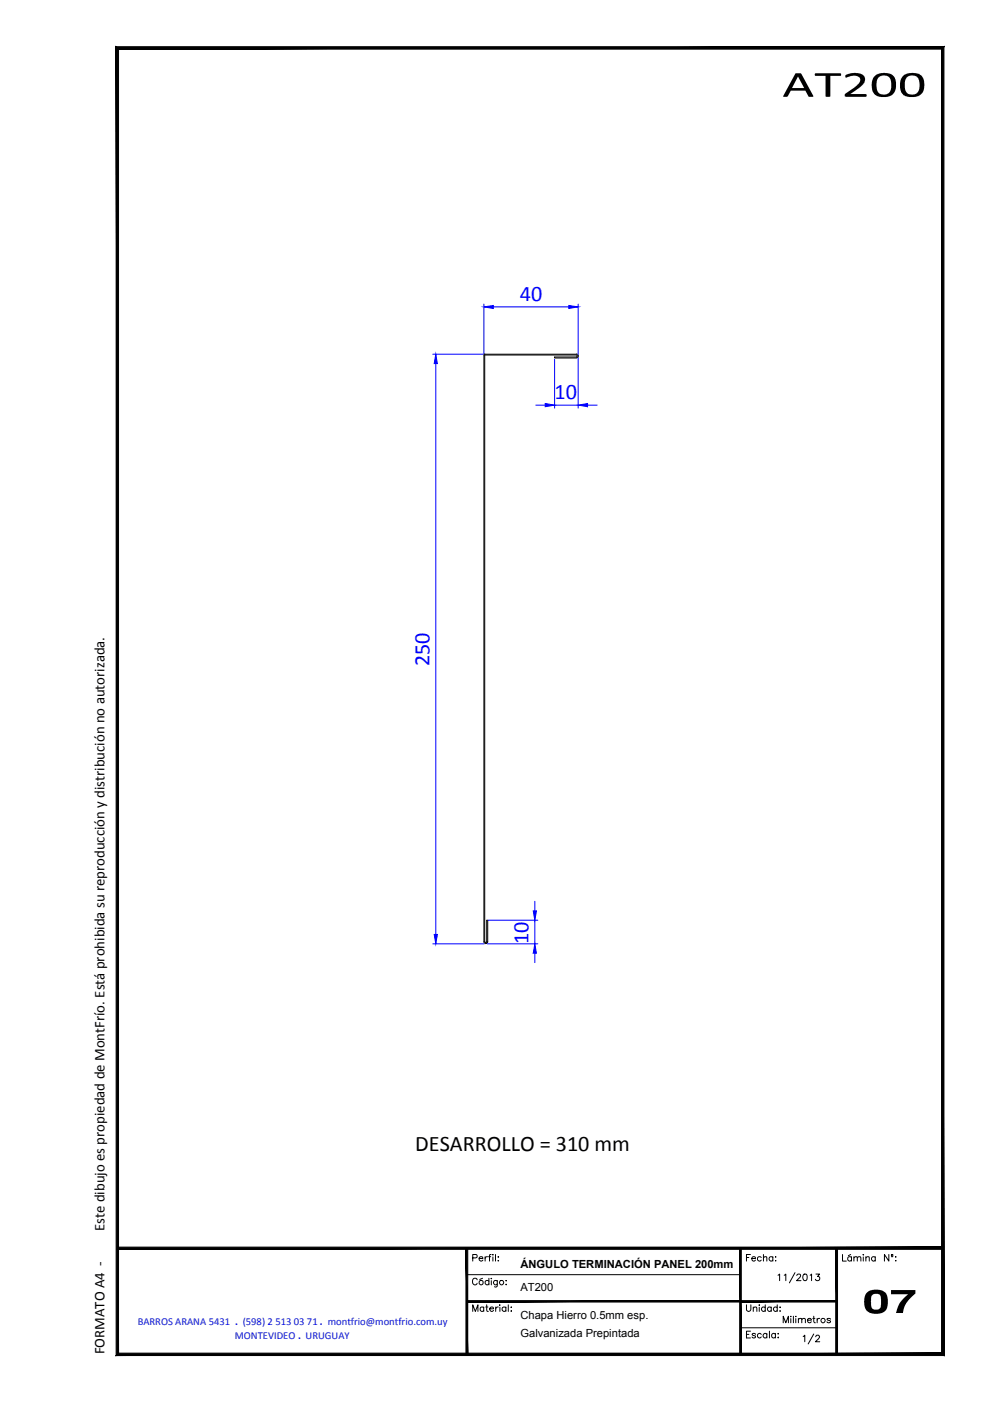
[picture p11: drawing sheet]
<svg xmlns="http://www.w3.org/2000/svg" width="210mm" height="297mm" viewBox="0 0 210 297" stroke-linecap="round" stroke-linejoin="round" font-family="sans-serif">
<defs><g id="words">
<g font-size="4.7" fill="#00f">
<text x="110.2" y="63.8">40</text>
<text x="117.6" y="84.6">10</text>
<text x="91.1" y="141.2" transform="rotate(-90 91.1 141.2)">250</text>
<text x="112.1" y="200.1" transform="rotate(-90 112.1 200.1)">10</text>
</g>
<text font-size="4.7" x="88" y="244.1">DESARROLLO = 310 mm</text>
<g font-size="3.1">
<text x="22.1" y="261" transform="rotate(-90 22.1 261)">Este dibujo es propiedad de MontFrío. Está prohibida su reproducción y distribución no autorizada.</text>
<text x="22.1" y="287.1" transform="rotate(-90 22.1 287.1)">FORMATO A4 -</text>
</g>
<g font-size="2.4">
<text x="110.3" y="268.9">ÁNGULO TERMINACIÓN PANEL 200mm</text>
<text x="110.3" y="273.8">AT200</text>
<text x="110.3" y="279.7">Chapa Hierro 0.5mm esp.</text>
<text x="110.3" y="283.5">Galvanizada Prepintada</text>
</g>
<g font-size="2.2" fill="#0012ba">
<text x="29.2" y="281">BARROS ARANA 5431 . (598) 2 513 03 71 . montfrio@montfrio.com.uy</text>
<text x="49.8" y="283.8">MONTEVIDEO . URUGUAY</text>
</g>
</g></defs>
<g fill="none" stroke="#000" stroke-width=".21">
<path d="M102.8 75.1h19.4M102.8 75.1l-.2 .1v124.5a.4 .4 0 0 0 .4 .4 .4 .4 0 0 0 .4-.4v-4.6h-.2v4.6l-.2 .2-.2-.2M122.2 75.7h-4.6v.2h4.6M122.2 75.3h-19.4v124.4M122.2 75.1a.4 .4 0 0 1 .4 .4 .4 .4 0 0 1-.4 .4M122.2 75.3l.2 .2-.2 .1M99 270.3h58M100.2 278v-1.4l.6 1.4 .5-1.4v1.4M100.2 266.7l.9-.1v-.5l-.9-.1v1.4M101.2 271.4a.5 .5 0 0 0-.6-.4 .5 .5 0 0 0-.4 .5v.4a.5 .5 0 0 0 .4 .5 .5 .5 0 0 0 .6-.3M101.6 266.8h.8a.46 .46 0 0 0-.5-.3 .46 .46 0 0 0-.4 .4 .46 .46 0 0 0 .4 .5l.5-.2M102.3 271l-.6 .3"/>
<path d="M102.6 277.3a.43 .43 0 0 0-.7-.1 .43 .43 0 0 0 0 .7 .43 .43 0 0 0 .7-.1M102.6 277.1v.9M102.9 266.4v1M103 277.1h.4M103.2 276.6v1.4h.3M103.4 266.4l-.5 .2v.2M103.6 266.4h.4M103.7 271.7a.45 .45 0 0 0-.7-.1 .45 .45 0 0 0 0 .7 .45 .45 0 0 0 .7-.1M103.7 271v1.4M103.8 277.5h.8a.42 .42 0 0 0-.6-.3 .42 .42 0 0 0-.1 .6l.3 .2 .4-.2M104.1 266h-.3v1.4M104.2 271v.1z"/>
<path d="M104.2 271.5v.9M104.5 266v.1zM104.5 266.5v.9M105.1 266v1.4M105.1 277.1v.9M105.4 271.5v1.3l-.2 .1-.4-.1M105.4 271.7a.45 .45 0 0 0-.6-.1 .45 .45 0 0 0 0 .7 .45 .45 0 0 0 .6-.1M105.6 266.5h.1zM105.6 267.3h.1zM105.6 277.1a.43 .43 0 0 0-.5 .4M105.9 276.7h.1zM106 277.2v.8"/>
<path d="M107.3 277.3a.45 .45 0 0 0-.7-.1 .45 .45 0 0 0 0 .7 .45 .45 0 0 0 .7-.1M107.3 271.5h.1zM107.3 272.3h.1zM107.3 277.1v.9M107.8 276.6v1.4M108.3 277.2h.1zM108.3 278h.1zM158.3 276.6v1.2l.4 .2h.3l.2-.4v-1M158.3 266.6h.5M159.1 266h-.8v1.4M159.4 266.8h.8a.42 .42 0 0 0-.6-.3 .42 .42 0 0 0-.1 .7l.2 .2 .5-.2M159.7 277.4l.3-.3 .4 .1 .1 .8"/>
<path d="M159.7 277.1v.9M161 276.6v.2zM161 277.2v.8M161.4 266.6a.45 .45 0 0 0-.7 0 .45 .45 0 0 0 0 .6 .45 .45 0 0 0 .7 0M161.9 266.7l.3-.3 .3 .1 .1 .9M161.9 266v1.4M162.2 277.3a.45 .45 0 0 0-.6-.1 .45 .45 0 0 0 0 .7 .45 .45 0 0 0 .6-.1M162.2 276.6v1.4M163.5 277.3a.45 .45 0 0 0-.6-.1 .45 .45 0 0 0 0 .7 .45 .45 0 0 0 .6-.1M163.5 277.1v.9M163.9 266.6a.45 .45 0 0 0-.7 0 .45 .45 0 0 0 0 .6 .45 .45 0 0 0 .7 0M163.9 266.4v1"/>
<path d="M164.4 266.5h.1zM164.5 267.3v.1zM164.8 277.3a.45 .45 0 0 0-.7-.1 .45 .45 0 0 0 0 .7 .45 .45 0 0 0 .7-.1M164.8 276.6v1.4M165 270.4l.3-.3v1.4M165.3 277.2h.2zM165.3 278h.2zM166.3 270.4l.3-.3v1.4M167.7 279.1v.1zM167.7 279.6v.9M168.2 279.1v1.4M168.6 269.8l-1.2 2.2"/>
<path d="M168.7 279.1v.1zM168.7 279.6v.9M168.9 270.4l.2-.2 .4-.1 .2 .4-.8 1h.9M169.3 279.8l.3-.3 .4 .1v.9M169.3 279.5v1M170 279.8l.3-.3 .4 .1 .1 .9M170.4 270.2l.4-.1a.77 .77 0 0 1 .3 .8 .77 .77 0 0 1-.5 .6 .89 .89 0 0 1-.2-1.3zM171.2 279.9h.8a.45 .45 0 0 0-.7-.3 .45 .45 0 0 0 .1 .8l.3 .1 .3-.3M171.8 270.4l.3-.3v1.4M172.3 279.5h.5M172.5 279.1v1.1l.4 .3M173 270.1h.8l-.5 .5a.47 .47 0 0 1 .5 .5 .47 .47 0 0 1-.4 .5 .47 .47 0 0 1-.5-.4"/>
<path d="M173.3 279.5v1M173.8 279.5a.43 .43 0 0 0-.5 .4M176.1 279.7l-.3-.2-.4 .1v.2l.6 .2 .1 .2-.3 .3-.5-.3M178.6 266v1.4h.8M180.4 266l-.5 .2M180.5 266.6a.45 .45 0 0 0-.6 0 .45 .45 0 0 0 0 .6 .45 .45 0 0 0 .6 0M180.5 266.4v1M181 266.7l.4-.3 .3 .1 .1 .9M181 266.4v1M181.8 266.7l.3-.3 .3 .1 .1 .9M183 266v.1zM183 266.5v.9"/>
<path d="M183.6 266.7l.3-.3 .4 .1v.9M183.6 266.4v1M185.6 266.6a.45 .45 0 0 0-.7 0 .45 .45 0 0 0 0 .6 .45 .45 0 0 0 .7 0M185.6 266.4v1M188.5 266v1.4l-1-1.4v1.4M189 266.4h.3M189.9 266.5h.1zM189.9 267.3h.1zM157 281.5h20.4M158.3 282.9h.5M159.1 282.2h-.8v1.5h.8M160.2 282.9a.4 .4 0 0 0-.4-.2 .4 .4 0 0 0-.3 .2l.6 .4 .1 .2a.4 .4 0 0 1-.4 .2 .4 .4 0 0 1-.3-.2"/>
<path d="M161.4 282.9a.45 .45 0 0 0-.7 0 .45 .45 0 0 0 0 .6 .45 .45 0 0 0 .7 0M162.6 282.9a.45 .45 0 0 0-.7 0 .45 .45 0 0 0 0 .6 .45 .45 0 0 0 .7 0M162.6 282.7v1M163.1 282.2v1.5M164.4 282.9a.45 .45 0 0 0-.7 0 .45 .45 0 0 0 0 .6 .45 .45 0 0 0 .7 0M164.4 282.7v1M164.9 282.8h.1zM164.9 283.6h.1zM166.1 280.5v-1.4l.5 1.4 .6-1.4v1.4M170.3 283.4l.3-.3v1.4M172.5 282.8l-1.1 2.1M173 283.4l.2-.3h.3l.3 .4-.9 1h.9"/>
<circle cx="102" cy="271.9" r=".46"/>
<circle cx="106.3" cy="271.9" r=".45"/>
<circle cx="174.5" cy="280" r=".45"/>
<circle cx="189.2" cy="266.2" r=".18"/>
</g>
<g fill="none" stroke="#00f" stroke-width=".21">
<path d="M91.8 75.1h10.7M92.4 77.1v121M102.6 64.5v10.5M104.6 65.1h16M117.6 76.2v10.3M122.6 64.5v10.7M122.6 75.8v10.7M113.6 85.9h2M117.6 85.9h5M124.6 85.9h2M103.5 195.1h10.5M113.4 191.1v2"/>
<path d="M113.4 195.1v5M91.8 200.1h10.9M103.3 200.1h10.7M113.4 202.1v2"/>
</g>
<g fill="#00f" stroke="#00f" stroke-width=".21">
<path d="M92.1 198.1h.6l-.3 2z"/>
<path d="M92.4 75.1l.3 2h-.6z"/>
<path d="M102.6 65.1l2-.3v.6z"/>
<path d="M120.6 64.8l2 .3-2 .3z"/>
<path d="M115.6 85.6l2 .3-2 .3z"/>
<path d="M122.6 85.9l2-.3v.6z"/>
<path d="M113.1 193.1h.6l-.3 2z"/>
<path d="M113.4 200.1l.3 2h-.6z"/>
</g>
<g fill="#000">
<path d="M172.9 15.5h5.3l.1 .2-.1 .4h-2.1l-.1 4.4h-.8l-.2-.1v-4.3h-2.1l-.2-.1zM179.4 15.9l1.2-.4h.9a1.52 1.52 0 0 1 1.9 1.5l-.2 .6-.4 .5-2.5 1.8h3.2l.3 .2-.1 .3-4.3 .1a.38 .38 0 0 1-.3-.3 .38 .38 0 0 1 .2-.4l1.9-1.3 .8-.8a.97 .97 0 0 0 .3-1.2 .97 .97 0 0 0-1.2-.5l-1.8 .5-.1-.5zM188.9 273.5h5.2v.8l-1.3 1.1-.7 1-.5 1.1-.1 .9-1.5-.1 .8-2.1 1.7-1.8h-3.6z"/>
<path d="M185.5 16l.9-.4 1.5-.1a2.19 2.19 0 0 1 2.1 2.7l-.2 1-.4 .7a3.2 3.2 0 0 1-4.1-.1l-.4-.8-.1-1.2 .3-1.1zM186.4 16.3l-.5 1v1.5a1.45 1.45 0 0 0 2 1.2 1.98 1.98 0 0 0 1.1-2.3l-.1-.6a1.54 1.54 0 0 0-2.5-.8z"/>
<path d="M191.5 16.1l.9-.5 1.4-.1a2.2 2.2 0 0 1 2.1 2.8l-.1 .9a2.72 2.72 0 0 1-3.5 1.2 2.35 2.35 0 0 1-1.4-2.9l.1-.7zM192.2 16.4l-.4 1 .1 1.3a1.58 1.58 0 0 0 1.9 1.3 1.58 1.58 0 0 0 1.2-1.9l-.1-1a1.58 1.58 0 0 0-2.7-.7z"/>
<path d="M168.6 15.6l1.1-.1 .2 .2 2.5 4.6a.32 .32 0 0 1-.2 .3 .32 .32 0 0 1-.3-.1h-.5l-.6-1.3h-3.1l-.7 1.2h-1zM169.2 16.2l-1.3 2.5h2.6z"/>
<path d="M183.9 274l1.1-.5 1.2-.1 .8 .2 .7 .5 .5 .9v1.5l-.2 1-.6 .7-.9 .3-1.2 .1-.8-.2-.9-.7-.3-.8-.1-1 .2-1.2zM185 274.5l-.3 .7v1.6a1.08 1.08 0 0 0 1.4 .9 1.08 1.08 0 0 0 .7-1.4v-1.1a.97 .97 0 0 0-1.5-.8z"/>
</g>
<g fill="#000" stroke="#000" stroke-width=".21">
<path d="M24.6 9.9l.5 .5 175-.5zM25.1 10.4l175-.5-.5 .5zM200.1 9.9l-.5 .5 .5 277zM199.6 10.4l.5 277-.5-.5zM24.6 287.4h175.5l-.5-.5zM24.6 287.4l.5-.5h174.5zM24.6 9.9v277.5l.5-.5zM24.6 9.9l.5 .5v276.5z"/>
<path d="M98.8 264.7l.4 22.4v-22.4zM98.8 264.7l.4 22.4h-.4z"/>
<path d="M99 276.1h58v-.3zM99 275.8h58l-58 .3z"/>
<path d="M156.8 264.7l.4 22.4v-22.4zM156.8 264.7l.4 22.4h-.4z"/>
<path d="M157 276.1h20.4v-.3zM157 275.8h20.4l-20.4 .3z"/>
<path d="M177.2 264.7l.4 22.4v-22.4zM177.2 264.7l.4 22.4h-.4z"/>
<path d="M24.9 264.9h175v-.5zM24.9 264.4h175l-175 .5z"/>
</g>
<use href="#words"/>
</svg>
